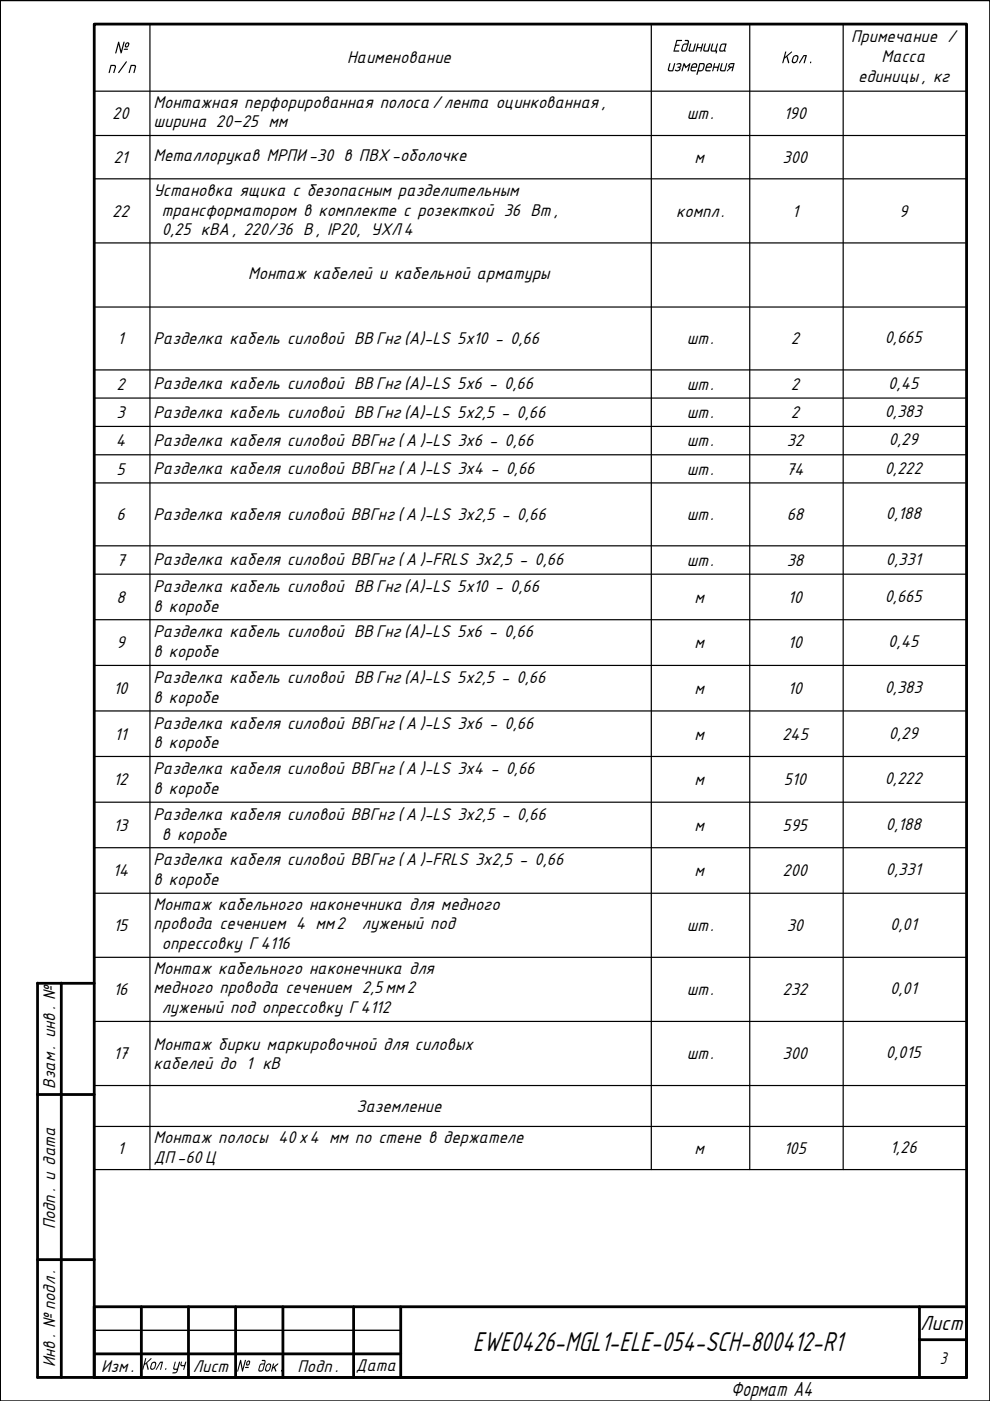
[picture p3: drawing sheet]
<svg xmlns="http://www.w3.org/2000/svg" width="210mm" height="297mm" viewBox="0 0 210 297" stroke-linecap="round" stroke-linejoin="round" font-family="sans-serif">
<defs><g id="words">
<text font-size="6.4" x="100.2" y="286.5">EWE0426-MGL1-ELE-054-SCH-800412-R1</text>
<g font-size="4.8">
<text x="195.1" y="282">Лист</text>
<text x="154.9" y="295.9">Формат A4</text>
</g>
<g font-size="4">
<text x="24.1" y="11.3">№</text>
<text x="142.5" y="11">Единица</text>
<text x="180.5" y="9">Примечание /</text>
<text x="22.7" y="15.5">п/п</text>
<text x="73.6" y="13.4">Наименование</text>
<text x="141.2" y="15.1">измерения</text>
<text x="165.6" y="13.4">Кол .</text>
<text x="181.9" y="17.3">единицы , кг</text>
<text x="186.9" y="13.2">Масса</text>
<text x="32.6" y="22.8">Монтажная перфорированная полоса /лента оцинкованная ,</text>
<text x="23.8" y="25.3">20</text>
<text x="32.6" y="27">ширина 20–25 мм</text>
<text x="145.6" y="25.3">шт.</text>
<text x="166.2" y="25.3">190</text>
<text x="24" y="34.6">21</text>
<text x="32.6" y="34.2">Металлорукав МРПИ -30 в ПВХ -оболочке</text>
<text x="147.3" y="34.6">м</text>
<text x="165.9" y="34.6">300</text>
<text x="32.6" y="41.6">Установка ящика с безопасным разделительным</text>
<text x="23.8" y="46">22</text>
<text x="34.3" y="45.7">трансформатором в комплекте с розекткой 36 Вт ,</text>
<text x="143.4" y="46">компл.</text>
<text x="167.9" y="46">1</text>
<text x="190.7" y="46">9</text>
<text x="34.3" y="49.9">0,25 кВА, 220/36 В, IP20, УХЛ4</text>
<text x="52.6" y="59.2">Монтаж кабелей и кабельной арматуры</text>
<text x="24.9" y="73">1</text>
<text x="32.6" y="72.9">Разделка кабель силовой BBГнг (A)-LS 5x10 - 0,66</text>
<text x="145.6" y="73">шт.</text>
<text x="167.7" y="73">2</text>
<text x="187.6" y="72.8">0,665</text>
<text x="24.7" y="82.7">2</text>
<text x="32.6" y="82.5">Разделка кабель силовой BBГнг (A)-LS 5x6 - 0,66</text>
<text x="145.6" y="82.7">шт.</text>
<text x="167.7" y="82.7">2</text>
<text x="188.3" y="82.4">0,45</text>
<text x="24.7" y="88.7">3</text>
<text x="32.6" y="88.5">Разделка кабель силовой BBГнг (A)-LS 5x2,5 - 0,66</text>
<text x="145.6" y="88.7">шт.</text>
<text x="167.7" y="88.7">2</text>
<text x="187.6" y="88.4">0,383</text>
<text x="24.6" y="94.6">4</text>
<text x="32.6" y="94.5">Разделка кабеля силовой ВВГнг ( А )-LS 3x6 - 0,66</text>
<text x="145.6" y="94.6">шт.</text>
<text x="166.8" y="94.6">32</text>
<text x="188.5" y="94.4">0,29</text>
<text x="24.7" y="100.7">5</text>
<text x="32.6" y="100.5">Разделка кабеля силовой ВВГнг ( А )-LS 3x4 - 0,66</text>
<text x="145.6" y="100.7">шт.</text>
<text x="166.7" y="100.7">74</text>
<text x="187.6" y="100.4">0,222</text>
<text x="24.7" y="110.3">6</text>
<text x="32.6" y="110.2">Разделка кабеля силовой ВВГнг ( А )-LS 3x2,5 - 0,66</text>
<text x="145.6" y="110.3">шт.</text>
<text x="166.8" y="110.3">68</text>
<text x="187.8" y="110.1">0,188</text>
<text x="32.6" y="119.9">Разделка кабеля силовой ВВГнг ( А )-FRLS 3x2,5 - 0,66</text>
<text x="187.8" y="119.7">0,331</text>
<text x="24.7" y="120">7</text>
<text x="32.6" y="125.5">Разделка кабель силовой BBГнг (A)-LS 5x10 - 0,66</text>
<text x="145.6" y="120">шт.</text>
<text x="166.8" y="120">38</text>
<text x="24.7" y="127.8">8</text>
<text x="32.6" y="129.7">в коробе</text>
<text x="147.3" y="127.8">м</text>
<text x="167" y="127.8">10</text>
<text x="187.6" y="127.6">0,665</text>
<text x="24.7" y="137.5">9</text>
<text x="32.6" y="135.2">Разделка кабель силовой BBГнг (A)-LS 5x6 - 0,66</text>
<text x="147.3" y="137.5">м</text>
<text x="167" y="137.5">10</text>
<text x="188.3" y="137.2">0,45</text>
<text x="32.6" y="139.3">в коробе</text>
<text x="24" y="147.1">10</text>
<text x="32.6" y="144.8">Разделка кабель силовой BBГнг (A)-LS 5x2,5 - 0,66</text>
<text x="32.6" y="149">в коробе</text>
<text x="147.3" y="147.1">м</text>
<text x="167" y="147.1">10</text>
<text x="187.6" y="146.9">0,383</text>
<text x="32.6" y="154.5">Разделка кабеля силовой ВВГнг ( А )-LS 3x6 - 0,66</text>
<text x="24.3" y="156.8">11</text>
<text x="32.6" y="158.7">в коробе</text>
<text x="147.3" y="156.8">м</text>
<text x="165.8" y="156.8">245</text>
<text x="188.5" y="156.6">0,29</text>
<text x="24" y="166.5">12</text>
<text x="32.6" y="164.2">Разделка кабеля силовой ВВГнг ( А )-LS 3x4 - 0,66</text>
<text x="147.3" y="166.5">м</text>
<text x="166.2" y="166.5">510</text>
<text x="187.6" y="166.2">0,222</text>
<text x="32.6" y="168.3">в коробе</text>
<text x="32.6" y="173.8">Разделка кабеля силовой ВВГнг ( А )-LS 3x2,5 - 0,66</text>
<text x="24" y="176.1">13</text>
<text x="34.3" y="178">в коробе</text>
<text x="147.3" y="176.1">м</text>
<text x="165.9" y="176.1">595</text>
<text x="187.8" y="175.9">0,188</text>
<text x="23.9" y="185.8">14</text>
<text x="32.6" y="183.5">Разделка кабеля силовой ВВГнг ( А )-FRLS 3x2,5 - 0,66</text>
<text x="147.3" y="185.8">м</text>
<text x="165.9" y="185.8">200</text>
<text x="187.8" y="185.6">0,331</text>
<text x="32.6" y="187.6">в коробе</text>
<text x="24" y="197.4">15</text>
<text x="32.6" y="192.9">Монтаж кабельного наконечника для медного</text>
<text x="32.6" y="197">провода сечением 4 мм2</text>
<text x="76.8" y="197">луженый под</text>
<text x="145.6" y="197.4">шт.</text>
<text x="166.8" y="197.4">30</text>
<text x="188.7" y="197.2">0,01</text>
<text x="34.3" y="201.2">опрессовку Г4116</text>
<text x="32.6" y="206.5">Монтаж кабельного наконечника для</text>
<text x="24" y="211">16</text>
<text x="32.6" y="210.6">медного провода сечением 2,5мм2</text>
<text x="34.3" y="214.8">луженый под опрессовку Г 4112</text>
<text x="145.6" y="211">шт.</text>
<text x="165.9" y="211">232</text>
<text x="188.7" y="210.8">0,01</text>
<text x="24" y="224.6">17</text>
<text x="32.6" y="222.5">Монтаж бирки маркировочной для силовых</text>
<text x="32.6" y="226.7">кабелей до 1 кВ</text>
<text x="145.6" y="224.6">шт.</text>
<text x="165.9" y="224.6">300</text>
<text x="187.8" y="224.4">0,015</text>
<text x="11.7" y="230.8" transform="rotate(-90 11.7 230.8)">Взам. инв . №</text>
<text x="75.6" y="235.7">Заземление</text>
<text x="24.9" y="244.6">1</text>
<text x="32.6" y="242.3">Монтаж полосы 40х4 мм по стене в держателе</text>
<text x="147.3" y="244.6">м</text>
<text x="166.2" y="244.6">105</text>
<text x="188.7" y="244.4">1,26</text>
<text x="32.6" y="246.5">ДП-60 Ц</text>
<text x="11.7" y="260.7" transform="rotate(-90 11.7 260.7)">Подп. и дата</text>
<text x="11.7" y="289.9" transform="rotate(-90 11.7 289.9)">Инв . № подл.</text>
<text x="21.4" y="290.8">Изм.</text>
<text x="29.9" y="290.4">Кол . уч .</text>
<text x="40.9" y="290.8">Лист</text>
<text x="50" y="290.8">№ док .</text>
<text x="63.1" y="290.8">Подп.</text>
<text x="75.4" y="290.6">Дата</text>
<text x="199.3" y="289.3">3</text>
</g>
</g></defs>
<!-- layer: 0 -->
<g fill="#000">
<path d="M149.4 9.3h.3l-.3 1.1v.3h.6l.4-1.4h.3l-.5 1.7h-.8l-.3-.3zM151.4 13.4h.2l-.1 .7h.7l.2-.7h.3l-.6 1.7-.1-.1 .1-.6h-.7l-.1 .6-.2 .1h-.1zM151 9.3l.2-.1-.3 1.2 .1 .3h.6l.4-1.4h.2l-.4 1.4h.3l-.2 .6h-.2l.1-.3h-.9l-.2-.3zM153 13.4h.2l-.3 1.2 .1 .3h.6l.4-1.5h.2l-.5 1.7h-.7l-.4-.3z"/>
<path d="M150.2 13.7l-.3 .4h.8v-.1a.33 .33 0 0 0-.2-.3 .33 .33 0 0 0-.3 0zM149.9 13.6l.8-.2 .3 .3v.3l-.2 .4h-.9l-.1 .4 .9 .1-.2 .2h-.6a.38 .38 0 0 1-.4-.5z"/>
<path d="M153.1 9.5l-.4 .9 .1 .3 .6-.1 .4-1.1zM152.9 9.4l.3-.2 .9 .1-.4 1.3a.21 .21 0 0 1 .2 .2 .21 .21 0 0 1-.2 .2 .21 .21 0 0 1-.2-.2l-.6 .2a.36 .36 0 0 1-.4-.2 .36 .36 0 0 1 0-.4z"/>
<path d="M154.6 13.6l.4-.2h.7l-.5 1.7-.1-.1 .2-.6h-.3l-.7 .7h-.2l.6-.7-.3-.3zM154.8 13.7l-.2 .2 .2 .2h.5l.2-.5z"/>
</g>
<g fill="none" stroke="#000" stroke-width=".25">
<path d="M20 5h184.9v243h-184.9zM20 19.3h184.9M31.8 5v243M138.1 5v243M159 5v243M178.8 5v243M20 28.7h184.9M20 37.9h184.9M20 51.5h184.9M20 65.1h184.9M20 78.4h184.9M20 84.4h184.9"/>
<path d="M20 90.4h184.9M20 96.4h184.9M20 102.4h184.9M20 115.7h184.9M20 121.7h184.9M20 131.4h184.9M20 141.1h184.9M20 150.7h184.9M20 160.4h184.9M20 170.1h184.9M20 179.7h184.9M20 189.4h184.9"/>
<path d="M20 203h184.9M20 216.6h184.9M20 230.2h184.9M20 238.8h184.9"/>
</g>
<path d="M0 .1v296.9h209.9v-296.9h-209.9v296.9M209.9 .1v296.9M20 282.1h65" fill="none" stroke="#000" stroke-width=".3"/>
<g fill="none" stroke="#000" stroke-width=".59">
<path d="M20 5.1h184.9v286.9h-184.9zM8 208.4v83.6h196.9v-14.9h-184.9v14.9M8 208.5h12M13 208.4v83.6M8 232.1h12M8 267.1h12M30 277.1v14.9M40 277.1v14.9M50 277.1v14.9M60 277.1v14.9M75 277.1v14.9M85 277.1v14.9"/>
<path d="M194.9 277.1v14.9M20 287h65M194.9 284h10"/>
</g>
<use href="#words"/>
</svg>
